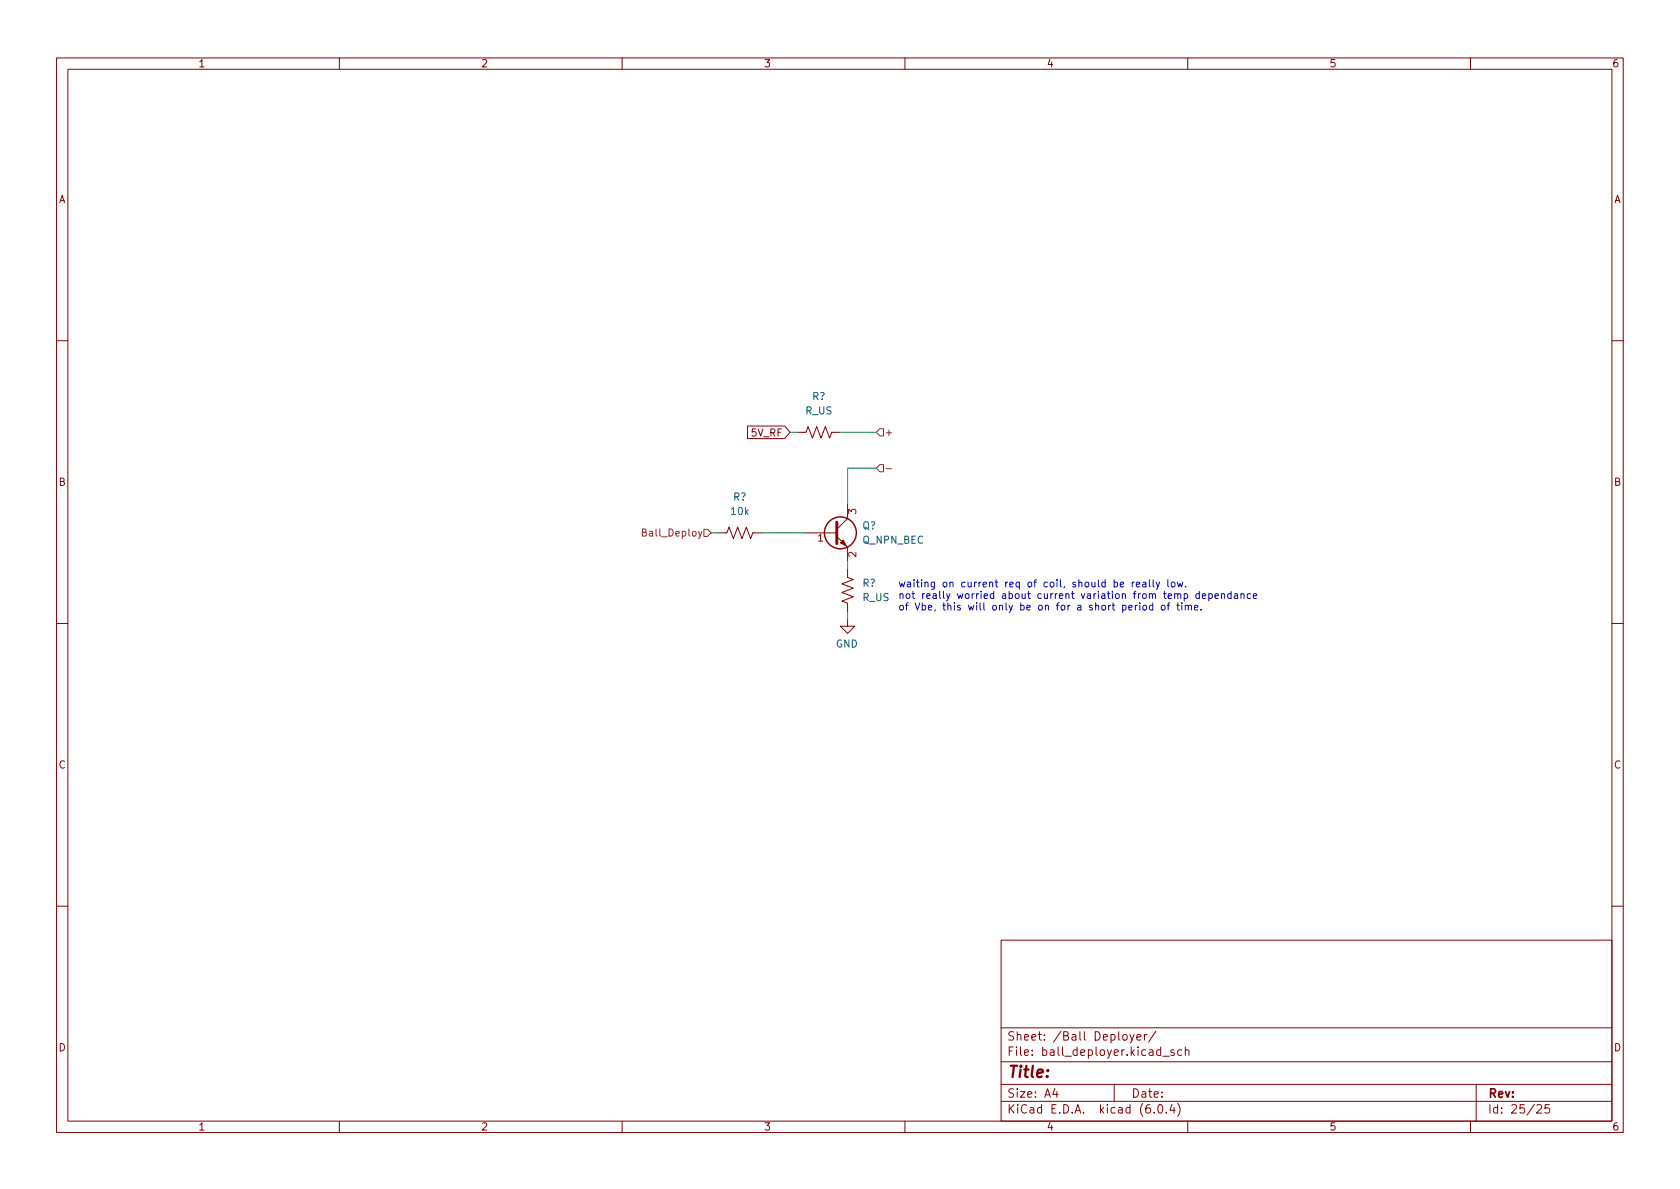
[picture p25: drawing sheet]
<svg xmlns="http://www.w3.org/2000/svg" width="297mm" height="210mm" viewBox="0 0 297 210" stroke-linecap="round" stroke-linejoin="round" font-family="sans-serif">
<defs><g id="words">
<text font-size="2.8" fill="#840000" x="178" y="190.6">Title:</text>
<g font-size="2.1" fill="#840000">
<text x="178" y="184">Sheet: /Ball Deployer/</text>
<text x="178" y="186.7">File: ball_deployer.kicad_sch</text>
<text x="178" y="196.9">KiCad E.D.A. kicad (6.0.4)</text>
<text x="178" y="194.1">Size: A4</text>
<text x="200" y="194.1">Date:</text>
<text x="263" y="194.1">Rev:</text>
<text x="263" y="196.9">Id: 25/25</text>
</g>
<g font-size="1.8" fill="#840000">
<text x="35" y="11.9">1</text>
<text x="85" y="11.9">2</text>
<text x="135" y="11.9">3</text>
<text x="185" y="11.9">4</text>
<text x="235" y="11.9">5</text>
<text x="285" y="11.9">6</text>
<text x="10.3" y="35.9">A</text>
<text x="285.3" y="35.9">A</text>
<text x="132.9" y="77.2">5V_RF</text>
<text x="10.3" y="85.9">B</text>
<text x="285.3" y="85.9">B</text>
<text x="10.3" y="135.9">C</text>
<text x="285.3" y="135.9">C</text>
<text x="10.3" y="185.9">D</text>
<text x="285.3" y="185.9">D</text>
<text x="35" y="199.9">1</text>
<text x="85" y="199.9">2</text>
<text x="135" y="199.9">3</text>
<text x="185" y="199.9">4</text>
<text x="235" y="199.9">5</text>
<text x="285" y="199.9">6</text>
</g>
<g font-size="1.8" fill="#006464">
<text x="143.6" y="70.7">R?</text>
<text x="142.4" y="73.3">R_US</text>
<text x="129.6" y="88.5">R?</text>
<text x="129.3" y="91.1">10k</text>
<text x="152.5" y="93.6">Q?</text>
<text x="152.5" y="96.1">Q_NPN_BEC</text>
<text x="152.5" y="103.8">R?</text>
<text x="152.5" y="106.3">R_US</text>
<text x="147.8" y="114.5">GND</text>
</g>
<g font-size="1.8" fill="#725600">
<text x="156.3" y="77.1">+</text>
<text x="114.2" y="94.9">Ball_Deploy</text>
</g>
<g font-size="1.8" fill="#a90000">
<text x="144.6" y="95.8">1</text>
<text x="151.4" y="90.9" transform="rotate(-90 151.4 90.9)">3</text>
<text x="151.4" y="98.5" transform="rotate(-90 151.4 98.5)">2</text>
</g>
<g font-size="1.8" fill="#0000c2">
<text x="158.7" y="103.8">waiting on current req of coil, should be really low.</text>
<text x="158.7" y="105.9">not really worried about current variation from temp dependance</text>
<text x="158.7" y="107.9">of Vbe, this will only be on for a short period of time.</text>
</g>
</g></defs>
<g fill="none" stroke="#840000" stroke-width=".18">
<path d="M10 10.2h277v190.1h-277zM12 12.2h273v186.1h-273zM60 10.2v2M110 10.2v2M160 10.2v2M210 10.2v2M260 10.2v2M10 60.2h2M132.2 75.3h6.5l1 1.1-1 1.2h-6.5zM141 76.4h1.5l.4-1 .7 2.1 .8-2.1 .8 2.1 .7-2.1 .8 2.1 .4-1.1h1.5M285 60.2h2M127 94.2h1.5l.4-1 .8 2 .7-2 .8 2 .8-2 .7 2 .4-1h1.5"/>
<path d="M142.2 94.2h5.8M148 94.9l1.9 1.9v2.5M149.9 89.1v2.6l-1.9 1.9M10 110.2h2M149.9 100.6v1.5l1 .4-2.1 .7 2.1 .8-2.1 .8 2.1 .7-2.1 .8 1.1 .4v1.5M149.9 109.5v1.2h-1.3l1.3 1.3 1.2-1.3h-1.2M285 110.2h2M10 160.2h2M177 166.3h108v32h-108zM285 160.2h2M60 198.3v2M110 198.3v2"/>
<path d="M160 198.3v2M177 194.8h108M177 191.8h108M177 187.8h108M177 181.8h108M186.5 192.5l-.4 1h1M186.9 193v1M197 191.8v3M198.6 183.1l.2-.2 .4 .2 .1 .5-.2 .3h-.3l-.2-.1zM199.8 182.9l.3 1M200.5 182.9l-.5 1.4-.2 .1M201 183.4l.7-.1-.1-.3-.4-.1-.2 .2 .1 .8h.5"/>
<path d="M202.4 182.9v1M202.8 182.9l-.3 .1-.1 .2M204.1 196.7v.1M204.4 182.4l-1.3 1.9M204.9 195.4l.2-.1a.81 .81 0 0 1 .6 .7 .81 .81 0 0 1-.3 .8h-.2a.81 .81 0 0 1-.6-.6 .81 .81 0 0 1 .3-.8zM205.6 186.8h1.1M206.2 196.7v.1M207.2 195.3l-.3 1h.9M207.6 185.7l-.4-.1-.2 .2 .1 .3 .5 .1v.4h-.6M207.6 195.8v1M208.2 195.1a1.72 1.72 0 0 1 0 2.3M208.9 185.7l-.4-.1-.3 .3v.4l.2 .3h.5"/>
<path d="M209.6 185.8l.2-.2 .3 .1 .1 .9M209.6 185.1v1.5M210 198.3v2M260 198.3v2M261 191.8v6.5M271.7 195.5l.6-.2 .2 .2 .1 .3-.9 1h.9M273.9 195.3h-.7l-.1 .7 .3-.1 .5 .1 .1 .2-.1 .5-.2 .1-.6-.1"/>
</g>
<path d="M148 92.3v3.8" fill="none" stroke="#840000" stroke-width=".51"/>
<path d="M148.6 96l.5-.5 .5 1z" fill="#840000" stroke="#840000" stroke-width=".18"/>
<circle cx="148.6" cy="94.2" r="2.82" fill="none" stroke="#840000" stroke-width=".25"/>
<path d="M154.9 76.4l.7-.6h.6v1.3h-.6zM113.6 94.1h.5l.1-.2v-.2l-.6-.2v1.3h.5l.1-.1 .1-.3-.3-.3M124.5 93.6h.6l.6 .6-.6 .7h-.6zM154.9 82.8l.7-.6h.6v1.2h-.6zM156.7 82.9h1" fill="none" stroke="#725600" stroke-width=".18"/>
<g fill="none" stroke="#0000c2" stroke-width=".18">
<path d="M198.1 103.4l.6-.2-.1-.2-.3-.1-.2 .2v.6h.5M199.6 107.5l.6-.2-.1-.2-.3-.1-.2 .2v.6h.5M200.2 102.9v.9M200.6 102.9l-.4 .3M200.7 107v.9M200.9 103.4l.6-.2v-.2l-.4-.1-.2 .2 .1 .6h.5M201.1 107l-.4 .3M201.5 107v.9M202.1 103h.5v.8M202.2 107.1l.3-.1 .2 .3v.3l-.2 .3-.3-.1-.1-.2zM202.6 103.2l-.4 .1-.2 .2 .2 .3 .4-.1M203.2 102.5v1.1l.2 .2"/>
<path d="M203.8 107.1l-.3-.1-.3 .3 .1 .5h.5M203.8 106.6v1.3M203.9 102.5v1.1l.2 .2M204.4 102.9l.3 .9M205 102.9l-.4 1.2-.2 .1M205.5 107.1l.3-.1 .2 .3v.3l-.2 .3-.3-.1-.2-.2zM206.4 107h.4M206.5 102.5v1.1l.2 .2M206.8 106.6l-.3 .2v1.1M207.2 103l.3-.1 .3 .3v.3l-.3 .3-.3-.1-.1-.2zM208.1 107h.4M208.2 102.9l.2 .9 .3-.6 .2 .6 .2-.9"/>
<path d="M208.2 106.6v1.1l.3 .2M209 107v.9M209.4 105h.3l.3 .2-.1 .6h-.5M209.6 107.2l.1-.2 .3 .1 .1 .8M209.6 107v.9M209.6 103.7v.1M210.1 107.2l.2-.2 .3 .1 .1 .8M211.2 107.5l.6-.2-.1-.2-.3-.1-.2 .2 .1 .6h.4M212 105h-.3l-.3 .2 .2 .6h.4M212 104.6v1.2M212.3 107.8v.1M212.6 105.4l.6-.1-.1-.3h-.3l-.2 .2 .1 .6h.4"/>
<path d="M213.7 105h.4l.2 .2-.1 .6h-.5M213.7 105v1.3M214.8 105.4l.6-.1v-.3h-.4l-.2 .2 .1 .6h.5M216 105.1l.2-.1h.3v.8M216 105v.8M217.7 105h-.4l-.2 .2 .1 .6h.5M217.7 104.6v1.2M218.3 105h.5v.8M218.8 105.3h-.4l-.2 .2 .2 .3h.4M219.4 105.1l.2-.1h.3l.1 .8M219.4 105v.8M221.1 105h-.3l-.3 .2 .1 .6h.5"/>
<path d="M221.6 105.4l.6-.1-.1-.3h-.3l-.2 .2 .1 .6h.4"/>
</g>
<path d="M139.7 76.4h1.3M148.6 76.4h6.3M125.7 94.2h1.3M134.6 94.2h7.6M149.9 99.3v1.3M154.9 82.8h-5v6.3M149.9 108.2v1.3" fill="none" stroke="#009600" stroke-width=".18"/>
<use href="#words"/>
</svg>
